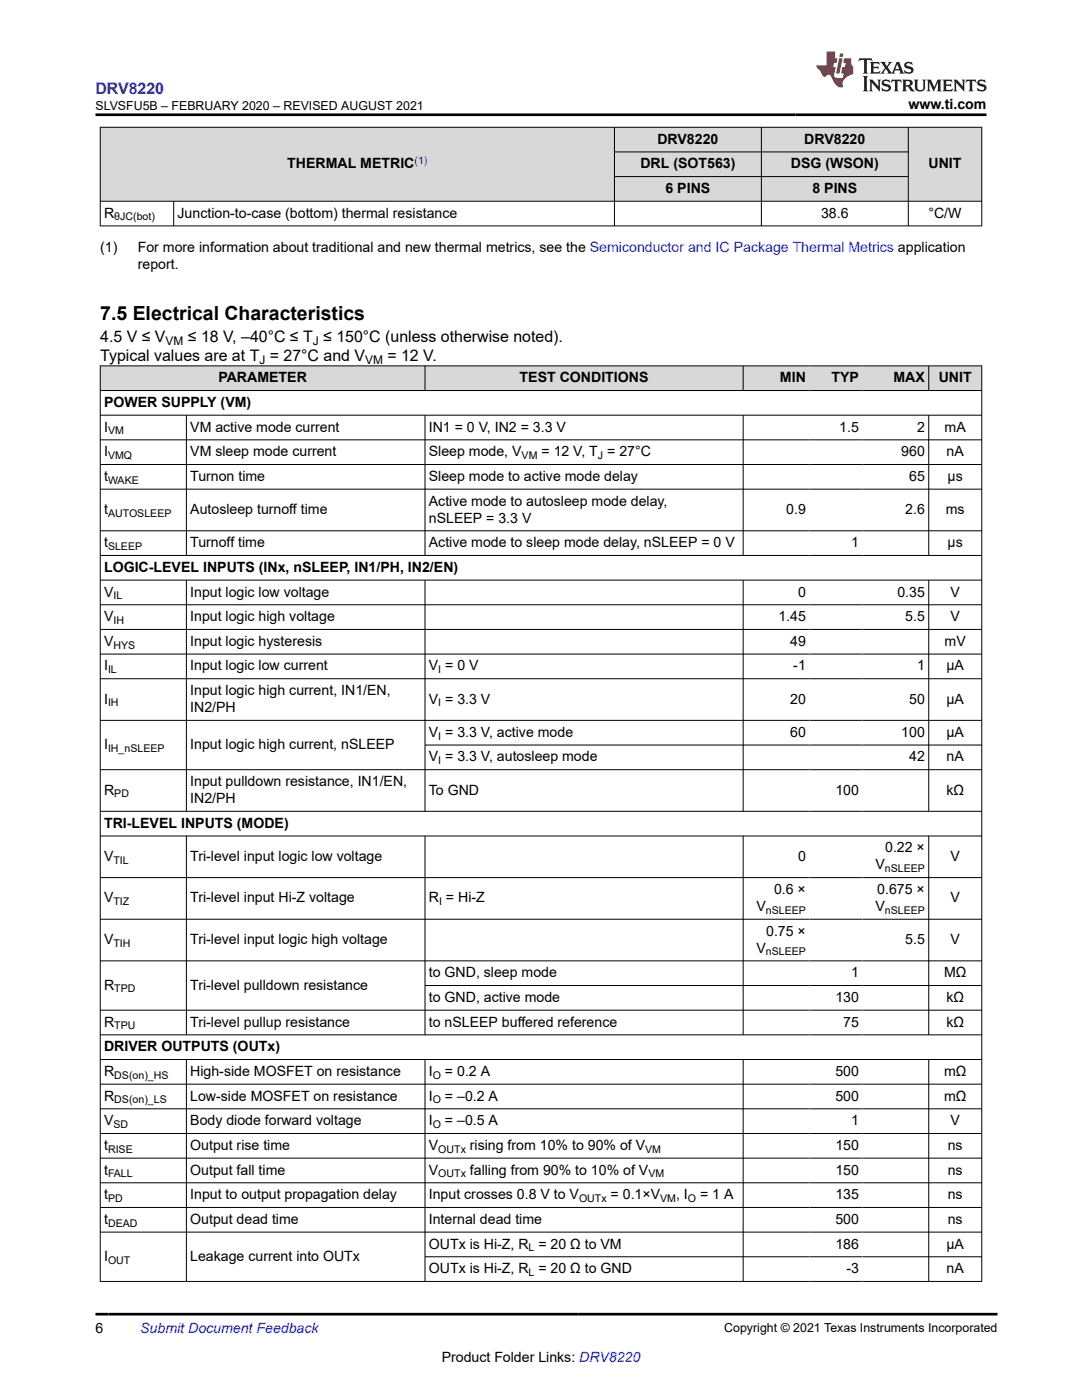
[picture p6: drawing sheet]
<svg xmlns="http://www.w3.org/2000/svg" width="216mm" height="279mm" viewBox="0 0 216 279" stroke-linecap="round" stroke-linejoin="round" font-family="sans-serif">
<defs><g id="words">
<text font-size="3.9" x="20" y="63.8">7.5 Electrical Characteristics</text>
<text font-size="3.2" fill="#00f" x="19" y="18.7">DRV8220</text>
<g font-size="3.2">
<text x="20" y="72">Typical values are at T = 27°C and V</text>
<text x="20" y="68.2">4.5 V ≤ V</text>
<text x="37.5" y="68.2">≤ 18 V, –40°C ≤ T ≤ 150°C (unless otherwise noted).</text>
<text x="77.3" y="72">= 12 V.</text>
</g>
<g font-size="2.8">
<text x="181.3" y="21.8">www.ti.com</text>
<text x="131.2" y="28.7">DRV8220</text>
<text x="160.5" y="28.7">DRV8220</text>
<text x="57.3" y="33.6">THERMAL METRIC</text>
<text x="127.8" y="33.6">DRL (SOT563)</text>
<text x="157.8" y="33.6">DSG (WSON)</text>
<text x="185.3" y="33.6">UNIT</text>
<text x="132.8" y="38.5">6 PINS</text>
<text x="162.1" y="38.5">8 PINS</text>
<text x="20.8" y="43.4">R</text>
<text x="35.4" y="43.4">Junction-to-case (bottom) thermal resistance</text>
<text x="163.8" y="43.4">38.6</text>
<text x="185.3" y="43.4">°C/W</text>
<text x="20" y="50.2">(1)</text>
<text x="27.5" y="53.6">report.</text>
<text x="27.5" y="50.2">For more information about traditional and new thermal metrics, see the Semiconductor and IC Package Thermal Metrics application</text>
<text x="43.6" y="76.3">PARAMETER</text>
<text x="103.7" y="76.3">TEST CONDITIONS</text>
<text x="155.6" y="76.3">MIN</text>
<text x="165.9" y="76.3">TYP</text>
<text x="178.3" y="76.3">MAX</text>
<text x="187.3" y="76.3">UNIT</text>
<text x="20.8" y="81.2">POWER SUPPLY (VM)</text>
<text x="20.8" y="86.1">I</text>
<text x="38" y="86.1">VM active mode current</text>
<text x="85.6" y="86.1">IN1 = 0 V, IN2 = 3.3 V</text>
<text x="167.5" y="86.1">1.5</text>
<text x="183" y="86.1">2</text>
<text x="188.5" y="86.1">mA</text>
<text x="20.8" y="91.1">I</text>
<text x="20.8" y="96">t</text>
<text x="38" y="91.1">VM sleep mode current</text>
<text x="38" y="96">Turnon time</text>
<text x="85.6" y="91.1">Sleep mode, V</text>
<text x="85.6" y="96">Sleep mode to active mode delay</text>
<text x="108" y="91.1">= 12 V, T = 27°C</text>
<text x="179.8" y="91.1">960</text>
<text x="181.4" y="96">65</text>
<text x="188.9" y="91.1">nA</text>
<text x="189.1" y="96">μs</text>
<text x="85.6" y="100.9">Active mode to autosleep mode delay,</text>
<text x="20.8" y="102.6">t</text>
<text x="38" y="102.6">Autosleep turnoff time</text>
<text x="85.6" y="104.3">nSLEEP = 3.3 V</text>
<text x="156.9" y="102.6">0.9</text>
<text x="180.6" y="102.6">2.6</text>
<text x="188.7" y="102.6">ms</text>
<text x="20.8" y="109.2">t</text>
<text x="38" y="109.2">Turnoff time</text>
<text x="85.6" y="109.2">Active mode to sleep mode delay, nSLEEP = 0 V</text>
<text x="169.8" y="109.2">1</text>
<text x="189.1" y="109.2">μs</text>
<text x="20.8" y="114.1">LOGIC-LEVEL INPUTS (INx, nSLEEP, IN1/PH, IN2/EN)</text>
<text x="20.8" y="119">V</text>
<text x="38" y="119">Input logic low voltage</text>
<text x="159.2" y="119">0</text>
<text x="179.1" y="119">0.35</text>
<text x="189.7" y="119">V</text>
<text x="20.8" y="124">V</text>
<text x="38" y="124">Input logic high voltage</text>
<text x="155.3" y="124">1.45</text>
<text x="180.6" y="124">5.5</text>
<text x="189.7" y="124">V</text>
<text x="20.8" y="128.9">V</text>
<text x="38" y="128.9">Input logic hysteresis</text>
<text x="157.7" y="128.9">49</text>
<text x="188.5" y="128.9">mV</text>
<text x="20.8" y="133.8">I</text>
<text x="38" y="133.8">Input logic low current</text>
<text x="85.6" y="133.8">V = 0 V</text>
<text x="158.3" y="133.8">-1</text>
<text x="183" y="133.8">1</text>
<text x="188.9" y="133.8">µA</text>
<text x="20.8" y="140.4">I</text>
<text x="38" y="138.7">Input logic high current, IN1/EN,</text>
<text x="38" y="142.1">IN2/PH</text>
<text x="85.6" y="140.4">V = 3.3 V</text>
<text x="157.7" y="140.4">20</text>
<text x="181.4" y="140.4">50</text>
<text x="188.9" y="140.4">µA</text>
<text x="20.8" y="149.5">I</text>
<text x="38" y="149.5">Input logic high current, nSLEEP</text>
<text x="85.6" y="147">V = 3.3 V, active mode</text>
<text x="157.7" y="147">60</text>
<text x="179.8" y="147">100</text>
<text x="188.9" y="147">µA</text>
<text x="85.6" y="152">V = 3.3 V, autosleep mode</text>
<text x="181.4" y="152">42</text>
<text x="188.9" y="152">nA</text>
<text x="20.8" y="158.6">R</text>
<text x="38" y="156.9">Input pulldown resistance, IN1/EN,</text>
<text x="38" y="160.3">IN2/PH</text>
<text x="85.6" y="158.6">To GND</text>
<text x="166.7" y="158.6">100</text>
<text x="188.8" y="158.6">kΩ</text>
<text x="20.8" y="165.2">TRI-LEVEL INPUTS (MODE)</text>
<text x="20.8" y="171.8">V</text>
<text x="38" y="171.8">Tri-level input logic low voltage</text>
<text x="159.2" y="171.8">0</text>
<text x="174.7" y="173.5">V</text>
<text x="176.6" y="170.1">0.22 ×</text>
<text x="189.7" y="171.8">V</text>
<text x="154.5" y="178.4">0.6 ×</text>
<text x="175.1" y="178.4">0.675 ×</text>
<text x="20.8" y="180.1">V</text>
<text x="38" y="180.1">Tri-level input Hi-Z voltage</text>
<text x="85.6" y="180.1">R = Hi-Z</text>
<text x="150.9" y="181.8">V</text>
<text x="174.7" y="181.8">V</text>
<text x="189.7" y="180.1">V</text>
<text x="20.8" y="188.4">V</text>
<text x="38" y="188.4">Tri-level input logic high voltage</text>
<text x="150.9" y="190.1">V</text>
<text x="152.9" y="186.7">0.75 ×</text>
<text x="180.6" y="188.4">5.5</text>
<text x="189.7" y="188.4">V</text>
<text x="20.8" y="197.5">R</text>
<text x="38" y="197.5">Tri-level pulldown resistance</text>
<text x="85.6" y="195">to GND, sleep mode</text>
<text x="169.8" y="195">1</text>
<text x="188.4" y="195">MΩ</text>
<text x="85.6" y="200">to GND, active mode</text>
<text x="166.7" y="200">130</text>
<text x="188.8" y="200">kΩ</text>
<text x="20.8" y="204.9">R</text>
<text x="20.8" y="209.8">DRIVER OUTPUTS (OUTx)</text>
<text x="38" y="204.9">Tri-level pullup resistance</text>
<text x="85.6" y="204.9">to nSLEEP buffered reference</text>
<text x="168.3" y="204.9">75</text>
<text x="188.8" y="204.9">kΩ</text>
<text x="20.8" y="214.7">R</text>
<text x="38" y="214.7">High-side MOSFET on resistance</text>
<text x="85.6" y="214.7">I</text>
<text x="88.8" y="214.7">= 0.2 A</text>
<text x="166.7" y="214.7">500</text>
<text x="188.4" y="214.7">mΩ</text>
<text x="20.8" y="219.6">R</text>
<text x="38" y="219.6">Low-side MOSFET on resistance</text>
<text x="85.6" y="219.6">I</text>
<text x="88.8" y="219.6">= –0.2 A</text>
<text x="166.7" y="219.6">500</text>
<text x="188.4" y="219.6">mΩ</text>
<text x="20.8" y="224.6">V</text>
<text x="38" y="224.6">Body diode forward voltage</text>
<text x="85.6" y="224.6">I</text>
<text x="88.8" y="224.6">= –0.5 A</text>
<text x="169.8" y="224.6">1</text>
<text x="189.7" y="224.6">V</text>
<text x="20.8" y="229.5">t</text>
<text x="38" y="229.5">Output rise time</text>
<text x="85.6" y="229.5">V</text>
<text x="93.8" y="229.5">rising from 10% to 90% of V</text>
<text x="166.7" y="229.5">150</text>
<text x="189.1" y="229.5">ns</text>
<text x="20.8" y="234.4">t</text>
<text x="20.8" y="239.3">t</text>
<text x="38" y="234.4">Output fall time</text>
<text x="38" y="239.3">Input to output propagation delay</text>
<text x="85.6" y="234.4">V</text>
<text x="85.6" y="239.3">Input crosses 0.8 V to V</text>
<text x="93.8" y="234.4">falling from 90% to 10% of V</text>
<text x="121.8" y="239.3">= 0.1×V</text>
<text x="134.9" y="239.3">, I</text>
<text x="139.7" y="239.3">= 1 A</text>
<text x="166.7" y="234.4">150</text>
<text x="166.7" y="239.3">135</text>
<text x="189.1" y="234.4">ns</text>
<text x="189.1" y="239.3">ns</text>
<text x="20.8" y="244.2">t</text>
<text x="38" y="244.2">Output dead time</text>
<text x="85.6" y="244.2">Internal dead time</text>
<text x="166.7" y="244.2">500</text>
<text x="189.1" y="244.2">ns</text>
<text x="20.8" y="251.6">I</text>
<text x="38" y="251.6">Leakage current into OUTx</text>
<text x="85.6" y="249.2">OUTx is Hi-Z, R = 20 Ω to VM</text>
<text x="166.7" y="249.2">186</text>
<text x="188.9" y="249.2">μA</text>
<text x="85.6" y="254.1">OUTx is Hi-Z, R = 20 Ω to GND</text>
<text x="168.9" y="254.1">-3</text>
<text x="188.9" y="254.1">nA</text>
<text x="19" y="266.1">6</text>
<text x="88.1" y="271.7">Product Folder Links: DRV8220</text>
</g>
<text font-size="2.8" fill="#00f" x="28" y="266.1">Submit Document Feedback</text>
<g font-size="2.5">
<text x="19.1" y="21.9">SLVSFU5B – FEBRUARY 2020 – REVISED AUGUST 2021</text>
<text x="144.5" y="265.8">Copyright © 2021 Texas Instruments Incorporated</text>
</g>
<g font-size="2.4">
<text x="33" y="68.8">VM</text>
<text x="62.4" y="68.8">J</text>
<text x="51.8" y="72.6">J</text>
<text x="72.8" y="72.6">VM</text>
</g>
<text font-size="2.1" fill="#00f" x="82.7" y="32.7">(1)</text>
<g font-size="2.1">
<text x="22.8" y="44">θJC(bot)</text>
<text x="21.6" y="86.7">VM</text>
<text x="21.6" y="91.6">VMQ</text>
<text x="104.1" y="91.6">VM</text>
<text x="119.3" y="91.6">J</text>
<text x="21.6" y="96.5">WAKE</text>
<text x="21.6" y="103.2">AUTOSLEEP</text>
<text x="21.6" y="109.8">SLEEP</text>
<text x="22.6" y="119.6">IL</text>
<text x="22.6" y="124.5">IH</text>
<text x="22.6" y="129.5">HYS</text>
<text x="21.6" y="134.4">IL</text>
<text x="87.5" y="134.4">I</text>
<text x="21.6" y="141">IH</text>
<text x="87.5" y="141">I</text>
<text x="87.5" y="147.6">I</text>
<text x="21.6" y="150.1">IH_nSLEEP</text>
<text x="87.5" y="152.5">I</text>
<text x="22.8" y="159.1">PD</text>
<text x="22.6" y="172.4">TIL</text>
<text x="176.6" y="174.1">nSLEEP</text>
<text x="22.6" y="180.7">TIZ</text>
<text x="87.6" y="180.7">I</text>
<text x="152.8" y="182.4">nSLEEP</text>
<text x="176.6" y="182.4">nSLEEP</text>
<text x="22.6" y="189">TIH</text>
<text x="152.8" y="190.7">nSLEEP</text>
<text x="22.8" y="198.1">TPD</text>
<text x="22.8" y="205.4">TPU</text>
<text x="22.8" y="215.3">DS(on)_HS</text>
<text x="86.4" y="215.3">O</text>
<text x="22.8" y="220.2">DS(on)_LS</text>
<text x="86.4" y="220.2">O</text>
<text x="22.6" y="225.1">SD</text>
<text x="86.4" y="225.1">O</text>
<text x="21.6" y="230">RISE</text>
<text x="87.5" y="230">OUTx</text>
<text x="128.7" y="230">VM</text>
<text x="21.6" y="235">FALL</text>
<text x="21.6" y="239.9">PD</text>
<text x="87.5" y="235">OUTx</text>
<text x="115.5" y="239.9">OUTx</text>
<text x="129.4" y="235">VM</text>
<text x="131.7" y="239.9">VM</text>
<text x="137.3" y="239.9">O</text>
<text x="21.6" y="244.8">DEAD</text>
<text x="105.5" y="249.7">L</text>
<text x="21.6" y="252.2">OUT</text>
<text x="105.5" y="254.7">L</text>
</g>
</g></defs>
<g fill="#d8d8d8">
<path d="M20 25.4h175.9v4.9h-175.9z" fill-rule="evenodd"/>
<path d="M20.1 25.5h102.4v14.6h-102.4z" fill-rule="evenodd"/>
<path d="M122.7 25.5h29.2v4.8h-29.2z" fill-rule="evenodd"/>
<path d="M152 25.5h29.2v4.8h-29.2z" fill-rule="evenodd"/>
<path d="M181.3 25.5h14.5v14.6h-14.5z" fill-rule="evenodd"/>
<path d="M122.7 30.4h29.2v4.8h-29.2z" fill-rule="evenodd"/>
<path d="M152 30.4h29.2v4.8h-29.2z" fill-rule="evenodd"/>
<path d="M122.7 35.3h29.2v4.8h-29.2z" fill-rule="evenodd"/>
<path d="M152 35.3h29.2v4.8h-29.2z" fill-rule="evenodd"/>
</g>
<path d="M19.9 25.4h176.1M20 25.3v19.8M122.6 25.3v19.8M122.6 30.3h58.7M122.6 35.2h58.7M151.9 25.3v19.8M181.2 25.3v19.8M195.9 25.3v19.8M19.9 40.2h176.1M19.9 45.1h176.1M34.7 40.2v4.9" fill="none" stroke="#000" stroke-width=".2"/>
<g fill="#d8d8d8">
<path d="M20 73h175.9v4.9h-175.9z" fill-rule="evenodd"/>
<path d="M20.1 73.1h64.6v4.8h-64.6z" fill-rule="evenodd"/>
<path d="M84.9 73.1h63.3v4.8h-63.3z" fill-rule="evenodd"/>
<path d="M148.3 73.1h13.2v4.8h-13.2z" fill-rule="evenodd"/>
<path d="M161.5 73.1h10.6v4.8h-10.6z" fill-rule="evenodd"/>
<path d="M172.1 73.1h13.2v4.8h-13.2z" fill-rule="evenodd"/>
<path d="M185.4 73.1h10.4v4.8h-10.4z" fill-rule="evenodd"/>
</g>
<g fill="none" stroke="#000" stroke-width=".2">
<path d="M19.9 73h176.1M19.9 77.9h176.1M20 73v182.8M84.8 73v5M148.3 73v5M185.3 73v5M195.9 73v182.8M19.9 82.9h176.1M19.9 87.8h176.1M19.9 92.7h176.1M19.9 97.6h176.1M37.2 82.9v28"/>
<path d="M84.8 82.9v28M148.3 82.9v28M185.3 82.9v28M19.9 105.9h176.1M19.9 110.9h176.1M19.9 115.8h176.1M37.2 115.8v46.2M84.8 115.8v46.2M148.3 115.8v46.2M185.3 115.8v46.2M19.9 120.7h176.1M19.9 125.6h176.1"/>
<path d="M19.9 130.5h176.1M19.9 135.5h176.1M19.9 143.8h176.1M84.8 148.7h111.2M196 153.6h-176.1M19.9 161.9h176.1M19.9 166.8h176.1M19.9 175.1h176.1M37.2 166.8v39.8M84.8 166.8v39.8M148.3 166.8v39.8M185.3 166.8v39.8"/>
<path d="M19.9 183.5h176.1M19.9 191.8h176.1M84.8 196.7h111.2M19.9 201.6h176.1M19.9 206.5h176.1M19.9 211.4h176.1M19.9 216.4h176.1M37.2 211.4v44.4M84.8 211.4v44.4M148.3 211.4v44.4M185.3 211.4v44.4M19.9 221.3h176.1"/>
<path d="M19.9 226.2h176.1M19.9 231.1h176.1M19.9 236.1h176.1M19.9 241h176.1M19.9 245.9h176.1M19.9 255.7h176.1M84.8 250.8h111.2"/>
</g>
<path d="M171.5 11.6l-.2 .6 .5-.2h.6v.1v2.2l-.2 .4h1l-.2-.4v-2.2v-.1h.5l.5 .2-.1-.6zM173.6 12.4l.2 .3v1.6l-.2 .4h1.9l.1-.6a1.08 1.08 0 0 1-1.3 .2v-.7h.6l.4 .2v-.7l-.4 .2h-.6v-.5l.2-.2a1 1 0 0 1 1 .3l-.1-.5zM175.7 12.4l.9 1.1-1 1.2h.9l-.2-.2 .5-.8 .4 .8-.2 .2h1.6l-.2-.2 .2-.5h.9l.1 .5-.1 .2h.9l-.2-.4-.8-1.9h-.5l-.9 2.1-.9-1.1 .9-1h-.8l.2 .2-.4 .6-.4-.6 .2-.2zM179 12.8l.4 1h-.7zM180.7 12.5a.65 .65 0 0 0-.2 .7 .65 .65 0 0 0 .6 .5l.6 .1 .1 .3a.79 .79 0 0 1-.7 .4 .79 .79 0 0 1-.7-.5l.1 .7 .2-.1a.93 .93 0 0 0 1.1 0 .93 .93 0 0 0 .4-.9 1.46 1.46 0 0 0-1.2-.6l-.1-.3a1.09 1.09 0 0 1 1.2 .2l-.2-.6-.1 .1-.5-.2zM172.2 15.2l.2 .4v2.2l-.2 .4h1l-.2-.4v-2.2l.2-.4zM173.4 15.9l.2 .4v1.5l-.2 .4h.8l-.3-.4 .1-1.3 1.6 1.8v-2l.2-.4h-.7l.1 .2 .1 1.1-1.2-1.3zM176.2 16a.65 .65 0 0 0-.2 .8 .65 .65 0 0 0 .6 .4l.6 .2 .1 .2a.79 .79 0 0 1-.7 .4 .79 .79 0 0 1-.7-.5l.1 .7 .2-.1a.93 .93 0 0 0 1.1 .1 .93 .93 0 0 0 .4-1 1.46 1.46 0 0 0-1.2-.5l-.1-.4a1.09 1.09 0 0 1 1.2 .2l-.1-.6-.2 .1-.5-.1zM177.9 15.9l-.1 .6a.63 .63 0 0 1 .8-.3v1.6l-.3 .4h1l-.2-.4v-1.6a.66 .66 0 0 1 .8 .3l-.1-.6zM180 15.9l.2 .4v1.5l-.2 .4h1l-.2-.2-.1-.7h.5l.1 .2a.79 .79 0 0 0 1.2 .6l-1-.9a.61 .61 0 0 0 .6-.6 .61 .61 0 0 0-.5-.7zM180.8 16.2h.1a.47 .47 0 0 1 .5 .1 .47 .47 0 0 1 .1 .5l-.1 .1-.7 .1zM182.3 15.9l.2 .2a2.27 2.27 0 0 0 .4 2 1.04 1.04 0 0 0 1.7-.7v-1.3l.2-.2h-.8l.2 .4v1.1a.6 .6 0 0 1-.6 .6 .6 .6 0 0 1-.6-.6v-1.1l.3-.4zM184.9 15.9l.2 .4v1.5l-.2 .4h.8l-.3-.4v-1.4l.9 1.9 .9-1.9v1.4l-.3 .4h1l-.2-.4v-1.5l.2-.4h-.8l-.7 1.5-.6-1.5zM188.1 15.9l.2 .4v1.5l-.2 .4h1.9l.1-.6a1.09 1.09 0 0 1-1.3 .2v-.7h.6l.4 .2v-.6l-.4 .2h-.6v-.6l.2-.1a1.01 1.01 0 0 1 1 .3l-.1-.6zM190.2 15.9l.3 .4v1.5l-.3 .4h.8l-.2-.4v-1.3l1.6 1.8v-2l.2-.4h-.7l.2 .2v1.1l-1.2-1.3zM192.8 15.9l-.1 .6a.63 .63 0 0 1 .8-.3v1.6l-.3 .4h1l-.2-.4v-1.6a.66 .66 0 0 1 .8 .3l-.1-.6zM195.2 16a.65 .65 0 0 0-.2 .8 .65 .65 0 0 0 .6 .4l.6 .2 .2 .2a.79 .79 0 0 1-.7 .4 .79 .79 0 0 1-.7-.5l.1 .7 .2-.1a.93 .93 0 0 0 1 .1 .93 .93 0 0 0 .5-1 1.46 1.46 0 0 0-1.3-.5v-.4a1.09 1.09 0 0 1 1.2 .2l-.2-.6-.2 .1-.5-.1z" fill="#231f20"/>
<path d="M164.9 10.3v2.7h-2l.1 .4 .8 1a.95 .95 0 0 0 1 .9 .59 .59 0 0 1 .5-.4 .59 .59 0 0 1 .5 .3l.4 .8a1.59 1.59 0 0 0 2.1 1.4 1.61 1.61 0 0 1 1-2.3l1-.3-.1-1.5a1.59 1.59 0 0 1-.3-1.7h-1.5l-.2 .9h.6l-.2 .9h-.5l-.2 .9v.3l.4 .1-.1 .9h-.7a.73 .73 0 0 1-1-.7l.3-1.5h-.5l.1-.9h.5l.2-.9h-.5v-1.3zM167.4 11.6l-.6 3.1h.7l.6-3.1zM167.6 10.7l-.1 .6h.7l.1-.6z" fill="#ed1c24"/>
<path d="M19 22.9h177.8M19 262.3h180" fill="none" stroke="#000" stroke-width=".53"/>
<use href="#words"/>
</svg>
